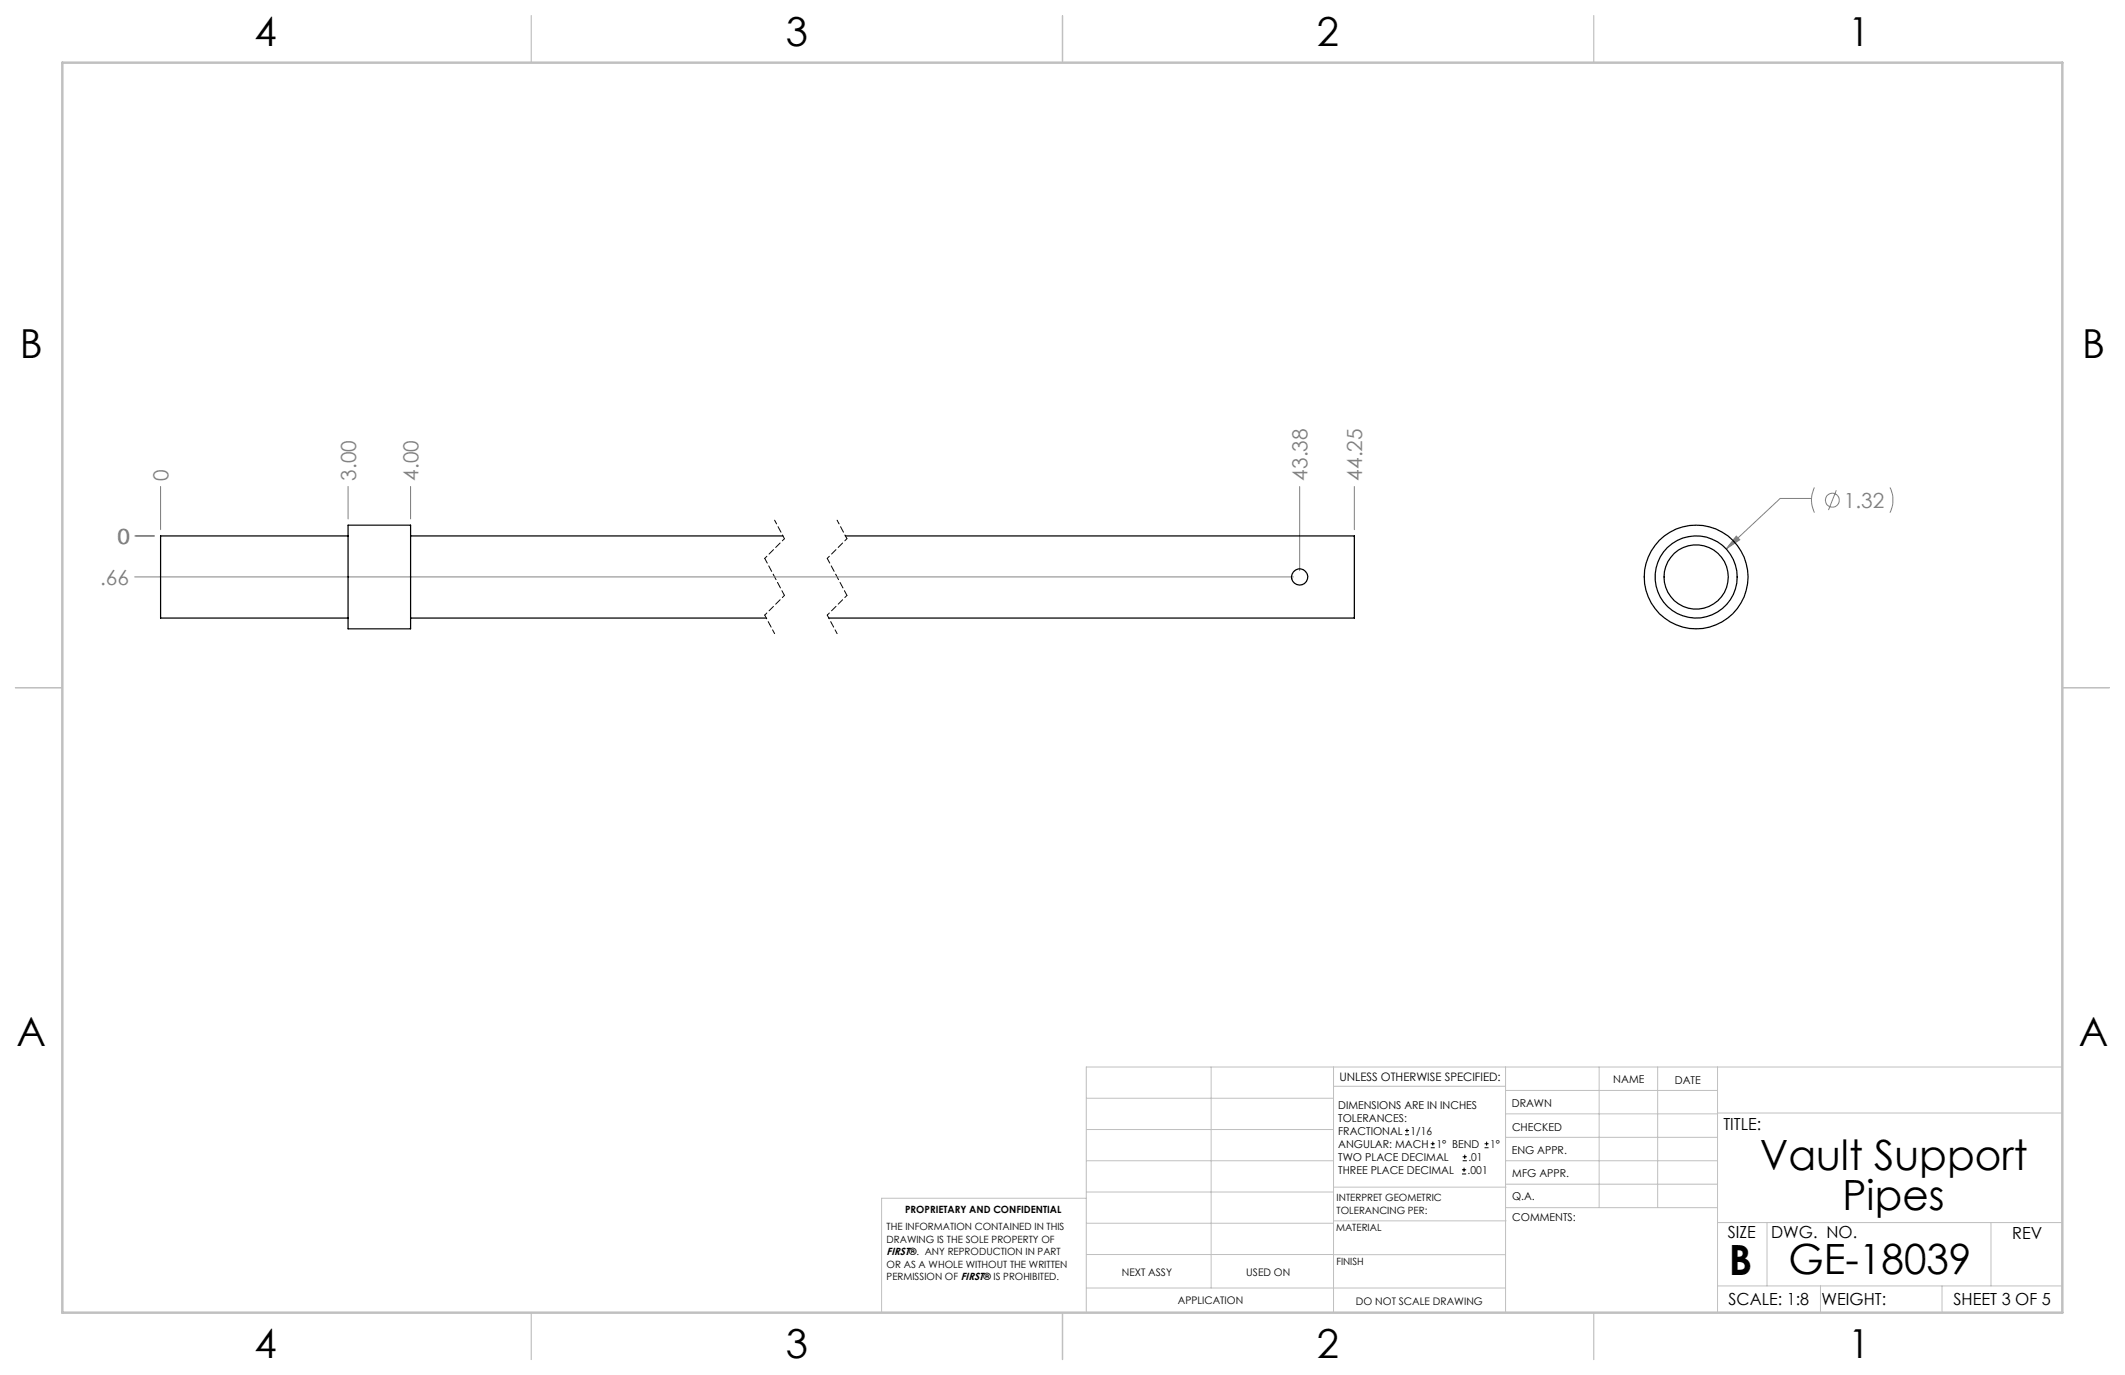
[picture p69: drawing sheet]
<svg xmlns="http://www.w3.org/2000/svg" width="432mm" height="279mm" viewBox="0 0 432 279" stroke-linecap="round" stroke-linejoin="round" font-family="sans-serif">
<defs><g id="words">
<g font-size="8.5">
<text x="357.6" y="237.7">Vault Support</text>
<text x="374.4" y="245.8">Pipes</text>
<text x="351.3" y="259">B</text>
<text x="363.4" y="258.9">GE-18039</text>
</g>
<g font-size="8.1">
<text x="51.7" y="9.3">4</text>
<text x="159.7" y="9.3">3</text>
<text x="267.6" y="9.3">2</text>
<text x="375.6" y="9.3">1</text>
<text x="4" y="72.8">B</text>
<text x="423.1" y="72.8">B</text>
<text x="3.3" y="212.5">A</text>
<text x="422.4" y="212.5">A</text>
<text x="51.7" y="276">4</text>
<text x="159.7" y="276">3</text>
<text x="267.6" y="276">2</text>
<text x="375.6" y="276">1</text>
</g>
<g font-size="4.2" fill="#808080">
<text x="34.3" y="97.6" transform="rotate(-90 34.3 97.6)">0</text>
<text x="72.4" y="97.6" transform="rotate(-90 72.4 97.6)">3.00</text>
<text x="85.1" y="97.6" transform="rotate(-90 85.1 97.6)">4.00</text>
<text x="265.7" y="97.6" transform="rotate(-90 265.7 97.6)">43.38</text>
<text x="276.8" y="97.6" transform="rotate(-90 276.8 97.6)">44.25</text>
<text x="374.7" y="103.2">1.32</text>
<text x="23.9" y="110.5">0</text>
<text x="20.4" y="118.8">.66</text>
</g>
<g font-size="3.4">
<text x="350.2" y="229.5">TITLE:</text>
<text x="351.1" y="251.6">SIZE</text>
<text x="359.9" y="251.6">DWG. NO.</text>
<text x="408.9" y="251.7">REV</text>
<text x="351.2" y="265.2">SCALE: 1:8</text>
<text x="370.1" y="265.3">WEIGHT:</text>
<text x="396.9" y="265.2">SHEET 3 OF 5</text>
</g>
<text font-size="2.4" x="272.2" y="219.7">UNLESS OTHERWISE SPECIFIED:</text>
<g font-size="2.2">
<text x="327.8" y="220.1">NAME</text>
<text x="340.3" y="220.2">DATE</text>
<text x="271.9" y="225.3">DIMENSIONS ARE IN INCHES</text>
<text x="271.9" y="227.9">TOLERANCES:</text>
<text x="307.2" y="224.9">DRAWN</text>
<text x="271.9" y="230.6">FRACTIONAL</text>
<text x="271.9" y="233.2">ANGULAR: MACH</text>
<text x="286.6" y="230.6">1/16</text>
<text x="291.9" y="233.2">1° BEND</text>
<text x="302.8" y="233.2">1°</text>
<text x="307.3" y="229.8">CHECKED</text>
<text x="271.9" y="238.5">THREE PLACE DECIMAL</text>
<text x="271.9" y="235.9">TWO PLACE DECIMAL</text>
<text x="298.2" y="238.5">.001</text>
<text x="298.4" y="235.9">.01</text>
<text x="307.2" y="234.5">ENG APPR.</text>
<text x="307.3" y="239.2">MFG APPR.</text>
<text x="307.3" y="243.9">Q.A.</text>
<text x="307.3" y="248.1">COMMENTS:</text>
</g>
<g font-size="2.1">
<text x="180.2" y="255.1">FIRST®. ANY REPRODUCTION IN PART</text>
<text x="227.9" y="259.2">NEXT ASSY</text>
<text x="253.3" y="259.2">USED ON</text>
<text x="239.3" y="265">APPLICATION</text>
<text x="275.5" y="265.1">DO NOT SCALE DRAWING</text>
</g>
<g font-size="2">
<text x="271.6" y="244.1">INTERPRET GEOMETRIC</text>
<text x="180.2" y="250">THE INFORMATION CONTAINED IN THIS</text>
<text x="183.9" y="246.4">PROPRIETARY AND CONFIDENTIAL</text>
<text x="271.5" y="250.2">MATERIAL</text>
<text x="271.6" y="246.6">TOLERANCING PER:</text>
<text x="180.2" y="257.6">OR AS A WHOLE WITHOUT THE WRITTEN</text>
<text x="180.2" y="252.5">DRAWING IS THE SOLE PROPERTY OF</text>
<text x="271.5" y="257">FINISH</text>
<text x="180.2" y="260.1">PERMISSION OF FIRST® IS PROHIBITED.</text>
</g>
</g></defs>
<g fill="none" stroke="#c0c0c0" stroke-width=".2">
<path d="M246.1 216.8v44.9M271 216.8v49.9M305.9 216.8v49.9M324.9 216.8v28.6M336.8 216.8v28.6M349 216.8v49.9M419.1 216.8h-198.4v49.9M220.7 235.9h50.3M220.7 229.5h50.3M220.7 223.2h50.3M271 220.7h34.9M305.9 231.1h43.1"/>
<path d="M305.9 226.3h43.1M305.9 221.6h43.1M305.9 235.9h43.1M349 226.2h70.1M220.7 248.6h50.3M220.7 242.2h50.3M220.7 254.9h50.3M220.7 243.5h-41.6v23.2M271 255h34.9M271 248.1h35M271 241.2h35M305.9 240.6h43.1"/>
<path d="M306 245.4h43M349 248.4h70.1M359.1 248.4v12.9M404.6 248.4v12.9M220.7 261.7h85.2M349 261.3h70.1M369.9 261.3v5.4M394.6 261.3v5.4"/>
</g>
<path d="M108 3.2v9.5M215.9 3.2v9.5M323.8 3.2v9.5M3.1 139.7h9.6M419.1 139.7h9.5M108 266.7v9.6M215.9 266.7v9.6M323.8 266.7v9.6" fill="none" stroke="#c0c0c0" stroke-width=".25"/>
<path d="M12.7 12.7h406.4v254h-406.4z" fill="none" stroke="#c0c0c0" stroke-width=".5"/>
<g fill="none" stroke="#808080" stroke-width=".2">
<path d="M32.6 98.8v8.8M70.7 98.8v6.6M83.4 98.8v6.6M264.1 98.8v17.2M275.2 98.8v8.8M368.7 99.1a5.7 5.7 0 0 0 0 5.1M373.1 99.6l-1.6 4M384 99.1a5.7 5.7 0 0 1 0 5.1M27.4 108.9h4M27.4 117.2h235.4M352.8 108.9l.7 .8-2.7 1.8zM368.1 101.3h-6.4l-10.9 10.2"/>
<circle cx="372.3" cy="101.6" r="1.4"/>
</g>
<path d="M157.4 105.7l2 3.8M170.1 105.7l2 3.8M155.4 125l2 3.8M168.1 125l2 3.8" fill="none" stroke="#000" stroke-width=".2" stroke-dasharray="1.3 .6" stroke-dashoffset=".4"/>
<path d="M159.4 109.5l-4 4M172.1 109.5l-4 4M159.4 121l-4 4M172.1 121l-4 4" fill="none" stroke="#000" stroke-width=".2" stroke-dasharray="1.3 .6" stroke-dashoffset=".7"/>
<path d="M155.4 113.5l4 7.5M168.1 113.5l4 7.5" fill="none" stroke="#000" stroke-width=".2" stroke-dasharray="1.3 .6" stroke-dashoffset=".2"/>
<path d="M352.8 108.9l.7 .8-2.7 1.8z" fill="#808080"/>
<g fill="none" stroke="#000" stroke-width=".25">
<path d="M70.7 106.7h12.7v21.1h-12.7zM70.7 108.9h-38.1v16.7h38.1M83.4 108.9h75.7M171.8 108.9h103.4v16.7h-106.8M83.4 125.6h72.3"/>
<circle cx="264.1" cy="117.2" r="1.65"/>
<circle cx="344.6" cy="117.3" r="8.3"/>
<circle cx="344.6" cy="117.2" r="10.5"/>
<circle cx="344.7" cy="117.2" r="6.5"/>
</g>
<g fill="none" stroke="#000" stroke-width=".2">
<path d="M285.5 230.6h.8M285.5 229.7h.8M285.9 229.3v.9M290.7 233.2h.8M290.7 232.4h.8M291.1 232v.8M297.1 238.5h.8M297.1 237.7h.8M297.2 235.9h.9M297.2 235.1h.9M297.5 237.3v.8M297.6 234.6v.9"/>
<path d="M301.7 233.2h.8M301.7 232.4h.8M302.1 232v.8"/>
</g>
<use href="#words"/>
</svg>
